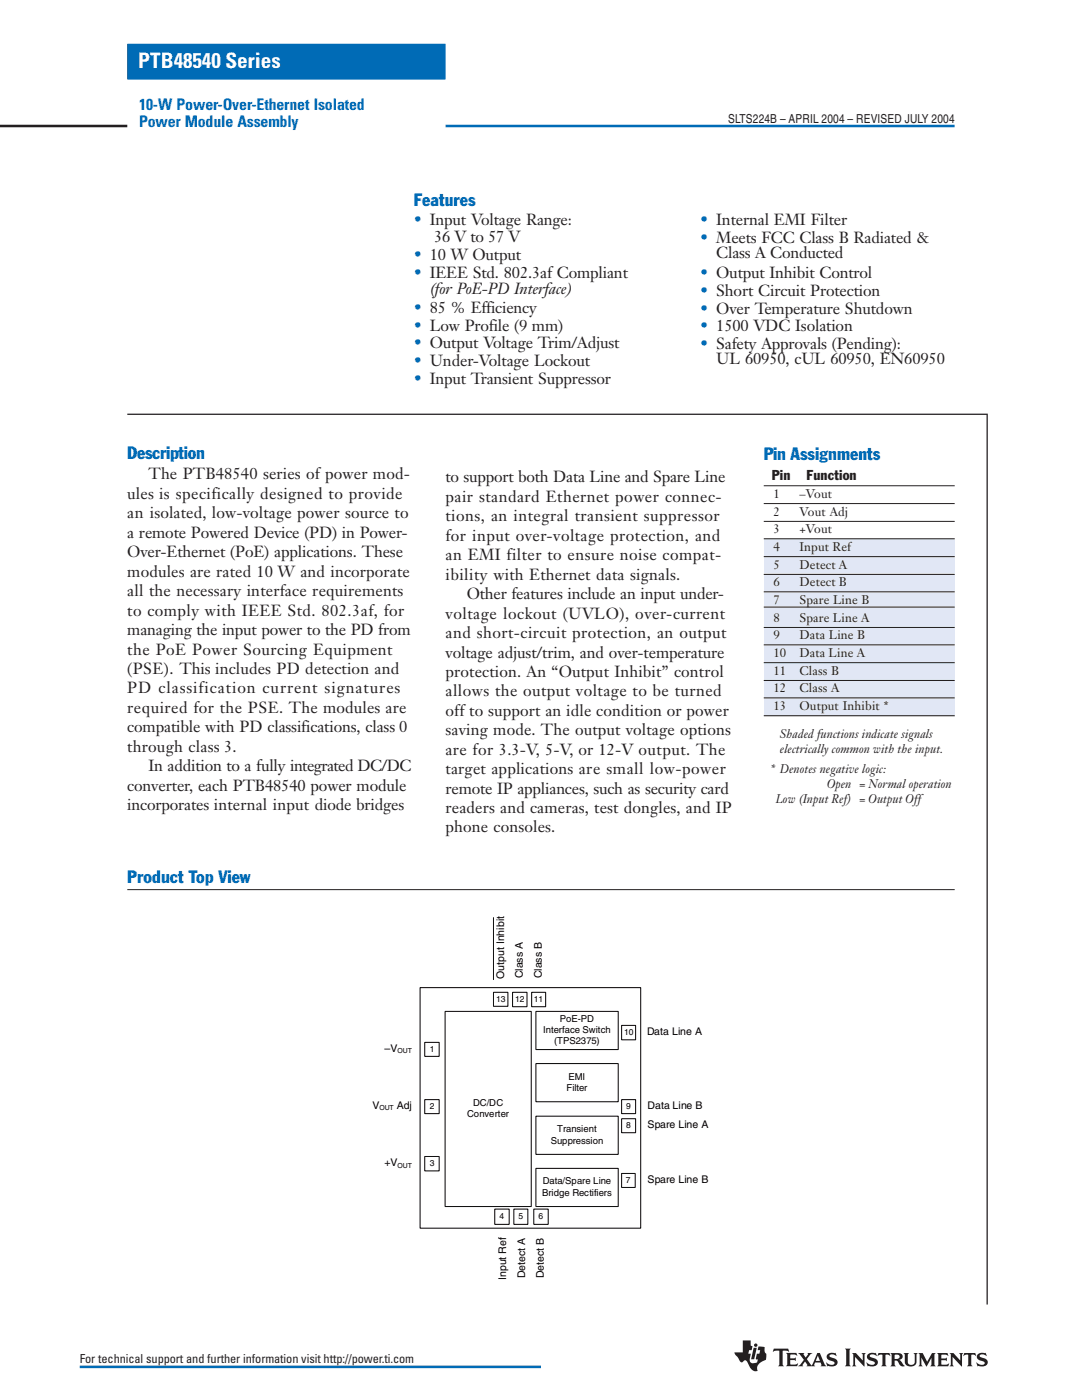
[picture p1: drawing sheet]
<svg xmlns="http://www.w3.org/2000/svg" width="216mm" height="279mm" viewBox="0 0 216 279" stroke-linecap="round" stroke-linejoin="round" font-family="sans-serif">
<defs><g id="words">
<text font-size="4.2" fill="#fff" x="27.6" y="13.6">PTB48540 Series</text>
<g font-size="3.5" fill="#006bb6">
<text x="82.5" y="41.1">Features</text>
<text x="25.4" y="91.7">Description</text>
<text x="152.4" y="91.8">Pin Assignments</text>
<text x="25.4" y="176.3">Product Top View</text>
</g>
<g font-size="3.2" fill="#006bb6">
<text x="27.8" y="22">10-W Power-Over-Ethernet Isolated</text>
<text x="27.8" y="25.4">Power Module Assembly</text>
<text x="82.5" y="44.9">• Input Voltage Range:</text>
<text x="139.7" y="44.9">• Internal EMI Filter</text>
<text x="82.5" y="51.9">• 10 W Output</text>
<text x="139.7" y="48.4">• Meets FCC Class B Radiated &amp;</text>
<text x="82.5" y="55.5">• IEEE Std. 802.3af Compliant</text>
<text x="139.7" y="55.5">• Output Inhibit Control</text>
<text x="139.7" y="59">• Short Circuit Protection</text>
<text x="82.5" y="62.5">• 85 % Efficiency</text>
<text x="139.7" y="62.6">• Over Temperature Shutdown</text>
<text x="82.5" y="66">• Low Profile (9 mm)</text>
<text x="82.5" y="69.5">• Output Voltage Trim/Adjust</text>
<text x="139.7" y="66">• 1500 VDC Isolation</text>
<text x="139.7" y="69.6">• Safety Approvals (Pending):</text>
<text x="82.5" y="73.1">• Under-Voltage Lockout</text>
<text x="82.5" y="76.6">• Input Transient Suppressor</text>
</g>
<g font-size="3.2" fill="#231f20">
<text x="86.6" y="48.3">36 V to 57 V</text>
<text x="142.9" y="51.6">Class A Conducted</text>
<text x="85.8" y="58.6">(for PoE-PD Interface)</text>
<text x="142.9" y="72.7">UL 60950, cUL 60950, EN60950</text>
<text x="29.6" y="95.7">The PTB48540 series of power mod-</text>
<text x="25.4" y="99.6">ules is specifically designed to provide</text>
<text x="88.9" y="96.3">to support both Data Line and Spare Line</text>
<text x="88.9" y="100.2">pair standard Ethernet power connec-</text>
<text x="25.4" y="103.5">an isolated, low-voltage power source to</text>
<text x="25.4" y="107.4">a remote Powered Device (PD) in Power-</text>
<text x="88.9" y="104.1">tions, an integral transient suppressor</text>
<text x="88.9" y="108">for input over-voltage protection, and</text>
<text x="25.4" y="111.3">Over-Ethernet (PoE) applications. These</text>
<text x="88.9" y="111.8">an EMI filter to ensure noise compat-</text>
<text x="25.4" y="115.1">modules are rated 10 W and incorporate</text>
<text x="25.4" y="119">all the necessary interface requirements</text>
<text x="88.9" y="115.7">ibility with Ethernet data signals.</text>
<text x="93.1" y="119.6">Other features include an input under-</text>
<text x="25.4" y="122.9">to comply with IEEE Std. 802.3af, for</text>
<text x="88.9" y="123.4">voltage lockout (UVLO), over-current</text>
<text x="25.4" y="126.7">managing the input power to the PD from</text>
<text x="25.4" y="130.6">the PoE Power Sourcing Equipment</text>
<text x="88.9" y="127.3">and short-circuit protection, an output</text>
<text x="88.9" y="131.2">voltage adjust/trim, and over-temperature</text>
<text x="25.4" y="134.5">(PSE). This includes PD detection and</text>
<text x="88.9" y="135.1">protection. An “Output Inhibit” control</text>
<text x="25.4" y="138.3">PD classification current signatures</text>
<text x="25.4" y="142.2">required for the PSE. The modules are</text>
<text x="88.9" y="138.9">allows the output voltage to be turned</text>
<text x="88.9" y="142.8">off to support an idle condition or power</text>
<text x="25.4" y="146.1">compatible with PD classifications, class 0</text>
<text x="88.9" y="146.7">saving mode. The output voltage options</text>
<text x="25.4" y="150">through class 3.</text>
<text x="29.6" y="153.9">In addition to a fully integrated DC/DC</text>
<text x="88.9" y="150.6">are for 3.3-V, 5-V, or 12-V output. The</text>
<text x="88.9" y="154.5">target applications are small low-power</text>
<text x="25.4" y="157.8">converter, each PTB48540 power module</text>
<text x="25.4" y="161.6">incorporates internal input diode bridges</text>
<text x="88.9" y="158.4">remote IP appliances, such as security card</text>
<text x="88.9" y="162.2">readers and cameras, test dongles, and IP</text>
<text x="88.9" y="166.1">phone consoles.</text>
</g>
<g font-size="2.8" fill="#231f20">
<text x="154" y="95.8">Pin</text>
<text x="160.9" y="95.8">Function</text>
</g>
<g font-size="2.5" fill="#231f20">
<text x="145.3" y="24.5">SLTS224B – APRIL 2004 – REVISED JULY 2004</text>
<text x="154.3" y="99.4">1</text>
<text x="159.5" y="99.4">–Vout</text>
<text x="154.3" y="103">2</text>
<text x="154.3" y="106.4">3</text>
<text x="159.5" y="103">Vout Adj</text>
<text x="159.5" y="106.4">+Vout</text>
<text x="154.3" y="110">4</text>
<text x="154.3" y="113.5">5</text>
<text x="159.5" y="110">Input Ref</text>
<text x="159.5" y="113.5">Detect A</text>
<text x="154.3" y="117">6</text>
<text x="159.5" y="117">Detect B</text>
<text x="154.3" y="120.6">7</text>
<text x="154.3" y="124.1">8</text>
<text x="159.5" y="120.6">Spare Line B</text>
<text x="159.5" y="124.1">Spare Line A</text>
<text x="154.3" y="127.6">9</text>
<text x="154.3" y="131.1">10</text>
<text x="159.5" y="127.6">Data Line B</text>
<text x="159.5" y="131.1">Data Line A</text>
<text x="154.3" y="134.7">11</text>
<text x="159.5" y="134.7">Class B</text>
<text x="154.3" y="138.2">12</text>
<text x="154.3" y="141.7">13</text>
<text x="159.5" y="138.2">Class A</text>
<text x="159.5" y="141.7">Output Inhibit *</text>
<text x="155.6" y="147.2">Shaded functions indicate signals</text>
<text x="153.7" y="154.3">* Denotes negative logic:</text>
<text x="155.6" y="150.2">electrically common with the input.</text>
<text x="154.8" y="160.2">Low (Input Ref) = Output Off</text>
<text x="165" y="157.2">Open = Normal operation</text>
<text x="15.9" y="272">For technical support and further information visit http://power.ti.com</text>
</g>
<g font-size="2.1">
<text x="100.6" y="195.4" transform="rotate(-90 100.6 195.4)">Output Inhibit</text>
<text x="104.3" y="195.2" transform="rotate(-90 104.3 195.2)">Class A</text>
<text x="108.1" y="195.2" transform="rotate(-90 108.1 195.2)">Class B</text>
<text x="76.7" y="209.9">–V</text>
<text x="129.1" y="206.6">Data Line A</text>
<text x="74.3" y="221.3">V</text>
<text x="79.2" y="221.3">Adj</text>
<text x="129.2" y="221.3">Data Line B</text>
<text x="129.2" y="225.1">Spare Line A</text>
<text x="76.7" y="232.7">+V</text>
<text x="129.2" y="236.1">Spare Line B</text>
<text x="101" y="255.4" transform="rotate(-90 101 255.4)">Input Ref</text>
<text x="104.8" y="255.1" transform="rotate(-90 104.8 255.1)">Detect A</text>
<text x="108.5" y="255.1" transform="rotate(-90 108.5 255.1)">Detect B</text>
</g>
<g font-size="1.9">
<text x="111.7" y="203.9">PoE-PD</text>
<text x="108.4" y="206.2">Interface Switch</text>
<text x="110.6" y="208.4">(TPS2375)</text>
<text x="113.5" y="215.5">EMI</text>
<text x="94.4" y="220.7">DC/DC</text>
<text x="113" y="217.8">Filter</text>
<text x="93.2" y="223">Converter</text>
<text x="111.2" y="226">Transient</text>
<text x="109.9" y="228.3">Suppression</text>
<text x="108.2" y="238.7">Bridge Rectifiers</text>
<text x="108.3" y="236.4">Data/Spare Line</text>
</g>
<g font-size="1.7">
<text x="99" y="200">13</text>
<text x="102.8" y="200">12</text>
<text x="106.5" y="200">11</text>
<text x="85.8" y="209.9">1</text>
<text x="124.5" y="206.6">10</text>
<text x="85.8" y="221.3">2</text>
<text x="125" y="221.3">9</text>
<text x="125" y="225.1">8</text>
<text x="85.8" y="232.7">3</text>
<text x="124.9" y="236.1">7</text>
<text x="99.7" y="243.3">4</text>
<text x="103.5" y="243.3">5</text>
<text x="107.4" y="243.3">6</text>
</g>
<g font-size="1.4">
<text x="79.3" y="210.1">OUT</text>
<text x="75.7" y="221.6">OUT</text>
<text x="79.3" y="233">OUT</text>
</g>
</g></defs>
<path d="M25.4 82.7h171.4M197 82.5v177.8" fill="none" stroke="#231f20" stroke-width=".25"/>
<path d="M25.6 8.9h63.1v6.8h-63.1z" fill-rule="evenodd" fill="#006bb6" stroke="#006bb6" stroke-width=".34"/>
<path d="M0 25.1h25.4" fill="none" stroke="#231f20" stroke-width=".51"/>
<path d="M88.9 25.1h101.6" fill="none" stroke="#006bb6" stroke-width=".51"/>
<g fill="#231f20">
<path d="M148.2 267.5h1.6v1l.4 .2-.2 .7h-.5l-.2 .8h.5l-.2 .8a.81 .81 0 0 0 .3 1 .81 .81 0 0 0 1-.1l.3-.6h-.4l.2-1.1h.5l.2-.8h-.5l.1-.7 1.3 .1v1.1a1.13 1.13 0 0 1 0 1.6 1.8 1.8 0 0 0-1.5 1.9l.1 .2a1.33 1.33 0 0 1-1.8-1.1 .96 .96 0 0 0-.9-1 .5 .5 0 0 1-.7 .3l-1.1-1.5-.2-.4h1.7z" fill-rule="evenodd"/>
<path d="M150.4 269h.6l-.5 2.3h-.6z" fill-rule="evenodd"/>
<path d="M165.3 270.2l.3-.2h1.1l.2 .6-.2-.1a.81 .81 0 0 0-1.2 .1l.4 .3a1.08 1.08 0 0 1 1.2 1.3 1.79 1.79 0 0 1-1.9 .4l-.1 .1-.3-.8 .3 .2a.92 .92 0 0 0 1.4-.1l-.4-.3a1.02 1.02 0 0 1-1.1-1.3z" fill-rule="evenodd"/>
<path d="M156.9 270h2l.1 .6-.4-.3-.9 .1v.7h.9l.2-.2v.7l-.2-.1-.9-.1v.7v.2h.8l.8-.2-.2 .6h-2.2l.2-.5v-1.8z" fill-rule="evenodd"/>
<path d="M154.4 269.2h2.9l.2 .6-.7-.2h-.6v.1v2.5l.2 .5h-1.1l.2-.5v-2.5l-.1-.1h-.5l-.7 .2z" fill-rule="evenodd"/>
<path d="M159.3 270h1.2l-.2 .2 .5 .7 .4-.5-.1-.4h1l-1.1 1.2 .9 1.3 1.2-2.5h.5l.9 2.3 .4 .4h-1.2l.2-.2-.2-.6h-1.1l-.1 .6 .2 .2h-1.8l.2-.2-.5-.8-.5 .8 .2 .2h-1l1.1-1.3zM163.2 270.5l-.4 1.1h.8z" fill-rule="evenodd"/>
<path d="M168.6 269.2h1.2l-.3 .4v2.6l.3 .5h-1.2l.2-.5v-2.6z" fill-rule="evenodd"/>
<path d="M170 270h.8l1.4 1.5v-1l-.3-.5h.8l-.2 .5v2.2l-1.9-1.9v1.5l.3 .4h-.9l.3-.4v-1.9z" fill-rule="evenodd"/>
<path d="M180.3 270h1.1l-.3 .4v1.4a.7 .7 0 0 0 .7 .6 .7 .7 0 0 0 .7-.6v-1.4l-.2-.4h.8l-.2 .2a3 3 0 0 1-.3 2.2 1.28 1.28 0 0 1-2.1-.6v-1.4z" fill-rule="evenodd"/>
<path d="M175.3 270h2.2l.1 .7a.57 .57 0 0 0-.9-.2v1.7l.2 .5h-1.1l.3-.5v-1.8a.77 .77 0 0 0-.9 .3z" fill-rule="evenodd"/>
<path d="M173.3 270.2l.3-.2h1.2l.2 .6-.3-.1a.81 .81 0 0 0-1.2 .1l.5 .3a1.08 1.08 0 0 1 1.1 1.3 1.79 1.79 0 0 1-1.8 .4l-.2 .1-.2-.8 .2 .2a.92 .92 0 0 0 1.5-.1l-.4-.3a1.02 1.02 0 0 1-1.1-1.3z" fill-rule="evenodd"/>
<path d="M183.3 270h.8l.9 1.8 1-1.8h.7l-.2 .5v1.7l.2 .5h-1.1l.3-.5v-1.2l-1.1 1.7-.9-1.8v1.3l.2 .5h-.8l.2-.5v-1.7z" fill-rule="evenodd"/>
<path d="M189.5 270h.7l1.4 1.5v-1l-.2-.5h.8l-.2 .5v2.2l-1.9-1.9v1.5l.2 .4h-.8l.2-.4v-1.9z" fill-rule="evenodd"/>
<path d="M187 270h2.1l.1 .6-.4-.2h-.9l-.1 .7h.9l.2-.2v.7l-.2-.1h-.9v.7l.1 .1 .7 .1 .8-.3-.2 .6h-2.2l.2-.5v-1.8z" fill-rule="evenodd"/>
<path d="M192.4 270h2.2l.1 .7a.57 .57 0 0 0-.9-.2v1.7l.3 .5h-1.1l.2-.5v-1.8a.77 .77 0 0 0-.9 .3z" fill-rule="evenodd"/>
<path d="M195.2 270.2l.4-.2h1.1l.2 .6-.3-.1a.81 .81 0 0 0-1.1 .1l.4 .3a1.08 1.08 0 0 1 1.1 1.3 1.79 1.79 0 0 1-1.8 .4l-.1 .1-.3-.8 .3 .2a.92 .92 0 0 0 1.4-.1l-.4-.3a1.02 1.02 0 0 1-1.1-1.3z" fill-rule="evenodd"/>
<path d="M177.7 270h1.4a.7 .7 0 0 1 1 .5 .7 .7 0 0 1-.7 .9l1.1 1.2a.94 .94 0 0 1-1.3-.8l-.1-.2-.6-.1v.9l.2 .3h-1l.2-.4v-1.8zM178.5 270.4v.8a.66 .66 0 0 0 1-.6l-.2-.2z" fill-rule="evenodd"/>
<circle cx="150.8" cy="268.5" r=".34"/>
</g>
<path d="M15.9 272.8h92" fill="none" stroke="#006bb6" stroke-width=".51"/>
<path d="M152.4 107.5h38.1v35.6h-38.1z" fill="#e1e7f5"/>
<g fill="none" stroke="#231f20" stroke-width=".2">
<path d="M152.4 96.9h38.1M152.4 100.5h38.1M152.4 104.1h38.1M152.4 107.5h38.1M152.4 111.1h38.1M152.4 114.6h38.1M152.4 118.1h38.1M152.4 121.2h38.1M152.4 125.2h38.1M152.4 128.7h38.1M152.4 132.2h38.1M152.4 135.8h38.1"/>
<path d="M152.4 139.3h38.1M152.4 142.8h38.1M25.4 177.5h165.1"/>
</g>
<g fill="none" stroke="#000" stroke-width=".2">
<path d="M83.8 197.1h44v48h-44zM98.5 198h2.8v2.8h-2.8zM98.5 183.1v12.4M102.3 198h2.9v2.9h-2.9zM106.1 198h2.8v2.9h-2.8zM84.8 208h2.8v2.8h-2.8zM84.8 219.5h2.8v2.7h-2.8zM88.8 201.8h17.2v39h-17.2zM106.9 201.8h16.5v7.7h-16.5zM106.9 212.3h16.5v7.6h-16.5zM124 219.5h2.8v2.7h-2.8zM124 204.6h2.8v2.9h-2.8z"/>
<path d="M84.8 230.8h2.8v2.9h-2.8zM106.9 222.8h16.5v7.6h-16.5zM106.9 233.2h16.5v7.6h-16.5zM124 234.2h2.7v2.8h-2.7zM124 223.3h2.8v2.8h-2.8zM98.7 241.3h2.9v3h-2.9zM102.5 241.3h2.8v3h-2.8zM106.5 241.3h2.9v3h-2.9z"/>
</g>
<path d="M70.1 181.2h75.7v76.1h-75.7z" fill="none" stroke="#fff" stroke-width=".2"/>
<use href="#words"/>
</svg>
